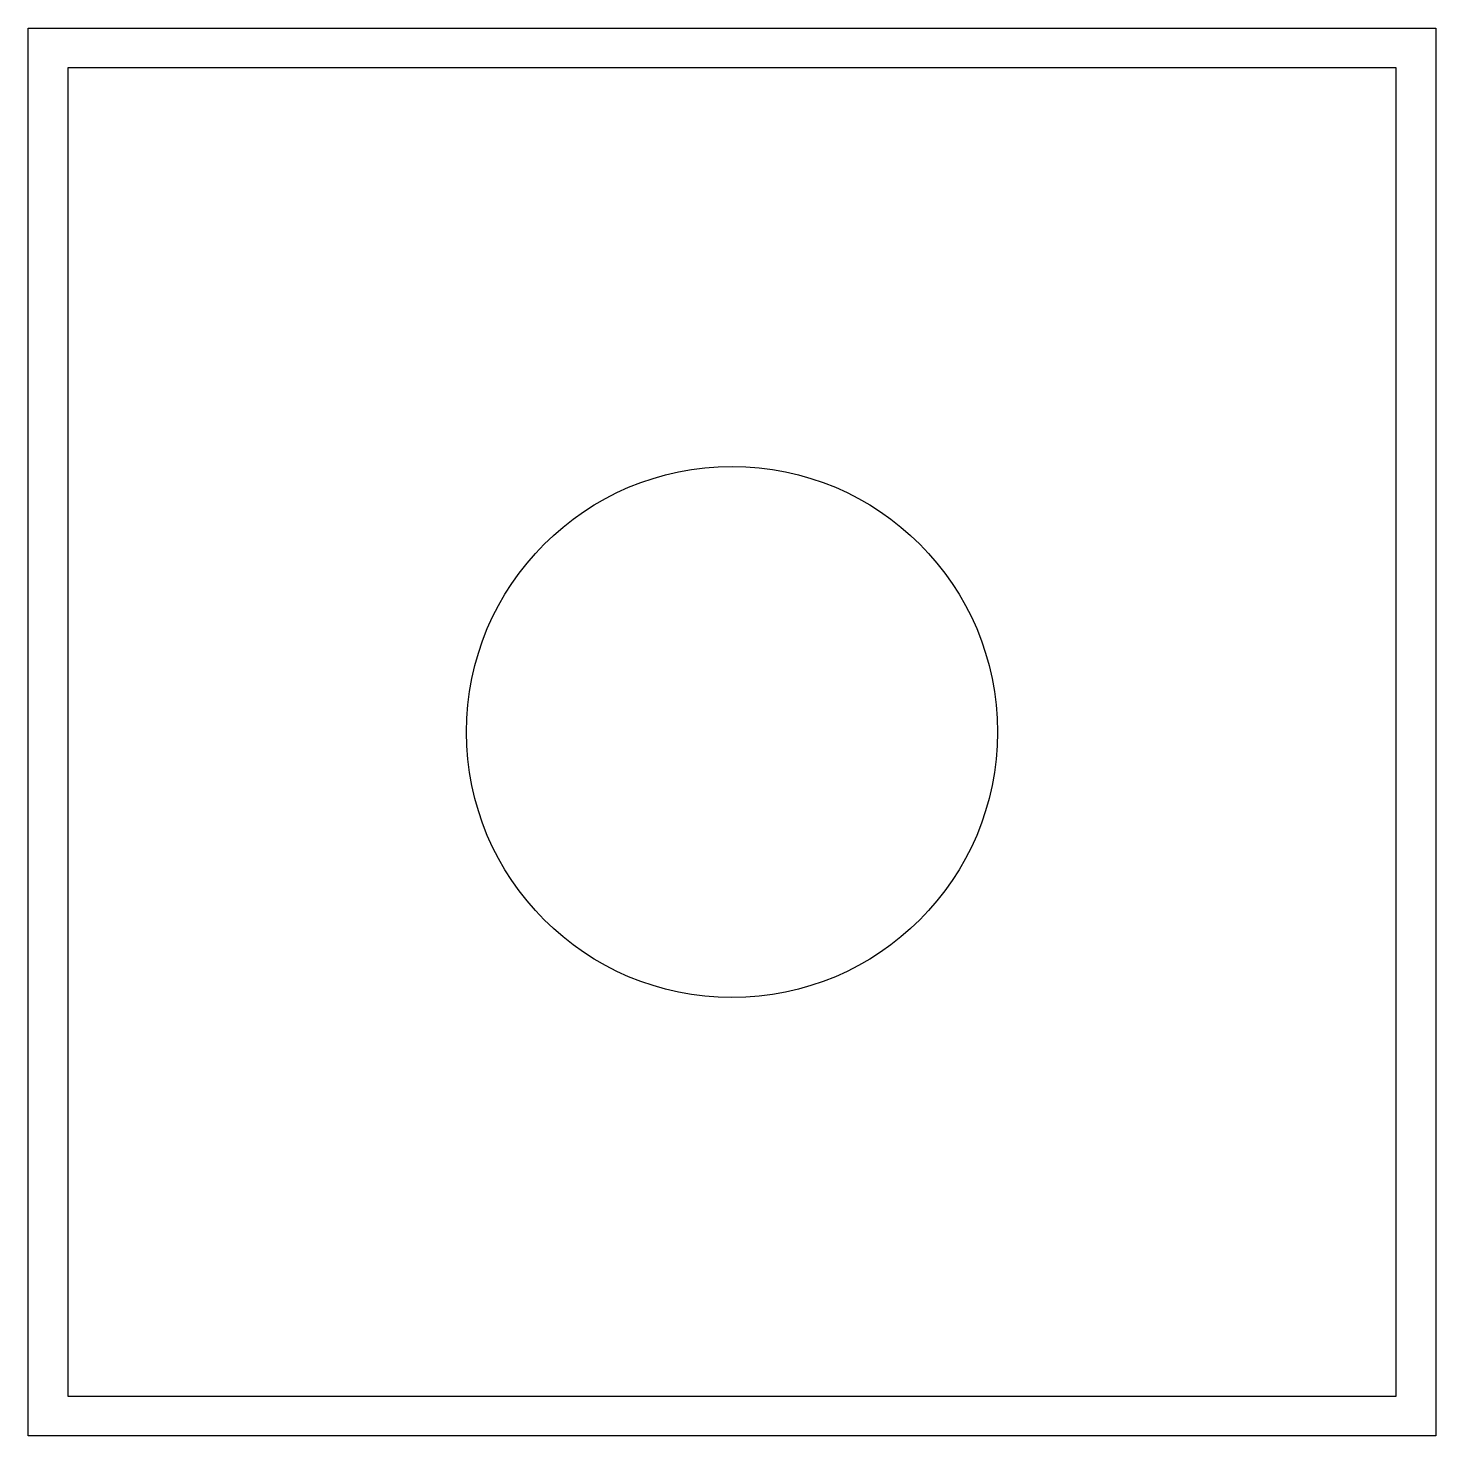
# Model space of a CAD drawing. Header units: millimetres. Extents: x -3 to 103, y -3 to 103.
import ezdxf

# ---------------------------------------------------------------- set-up
doc = ezdxf.new("R2010")
doc.units = ezdxf.units.MM
doc.layers.add('BLEED', color=3, linetype='Continuous')
doc.layers.add('CUT', color=5, linetype='Continuous')

msp = doc.modelspace()

# ---------------------------------------------------------------- linework, layer by layer
at = {"layer": 'BLEED'}
msp.add_lwpolyline([(103, -3), (-3, -3), (-3, 103), (103, 103)], close=True, dxfattribs=at)
at = {"layer": 'CUT'}
for p, q in [((100, 100), (0, 100)), ((0, 100), (0, 0)), ((100, 0), (100, 100)), ((0, 0), (100, 0))]:
    msp.add_line(p, q, dxfattribs=at)
msp.add_circle((50, 50), 20, dxfattribs=at)

doc.saveas('drawing.dxf')
